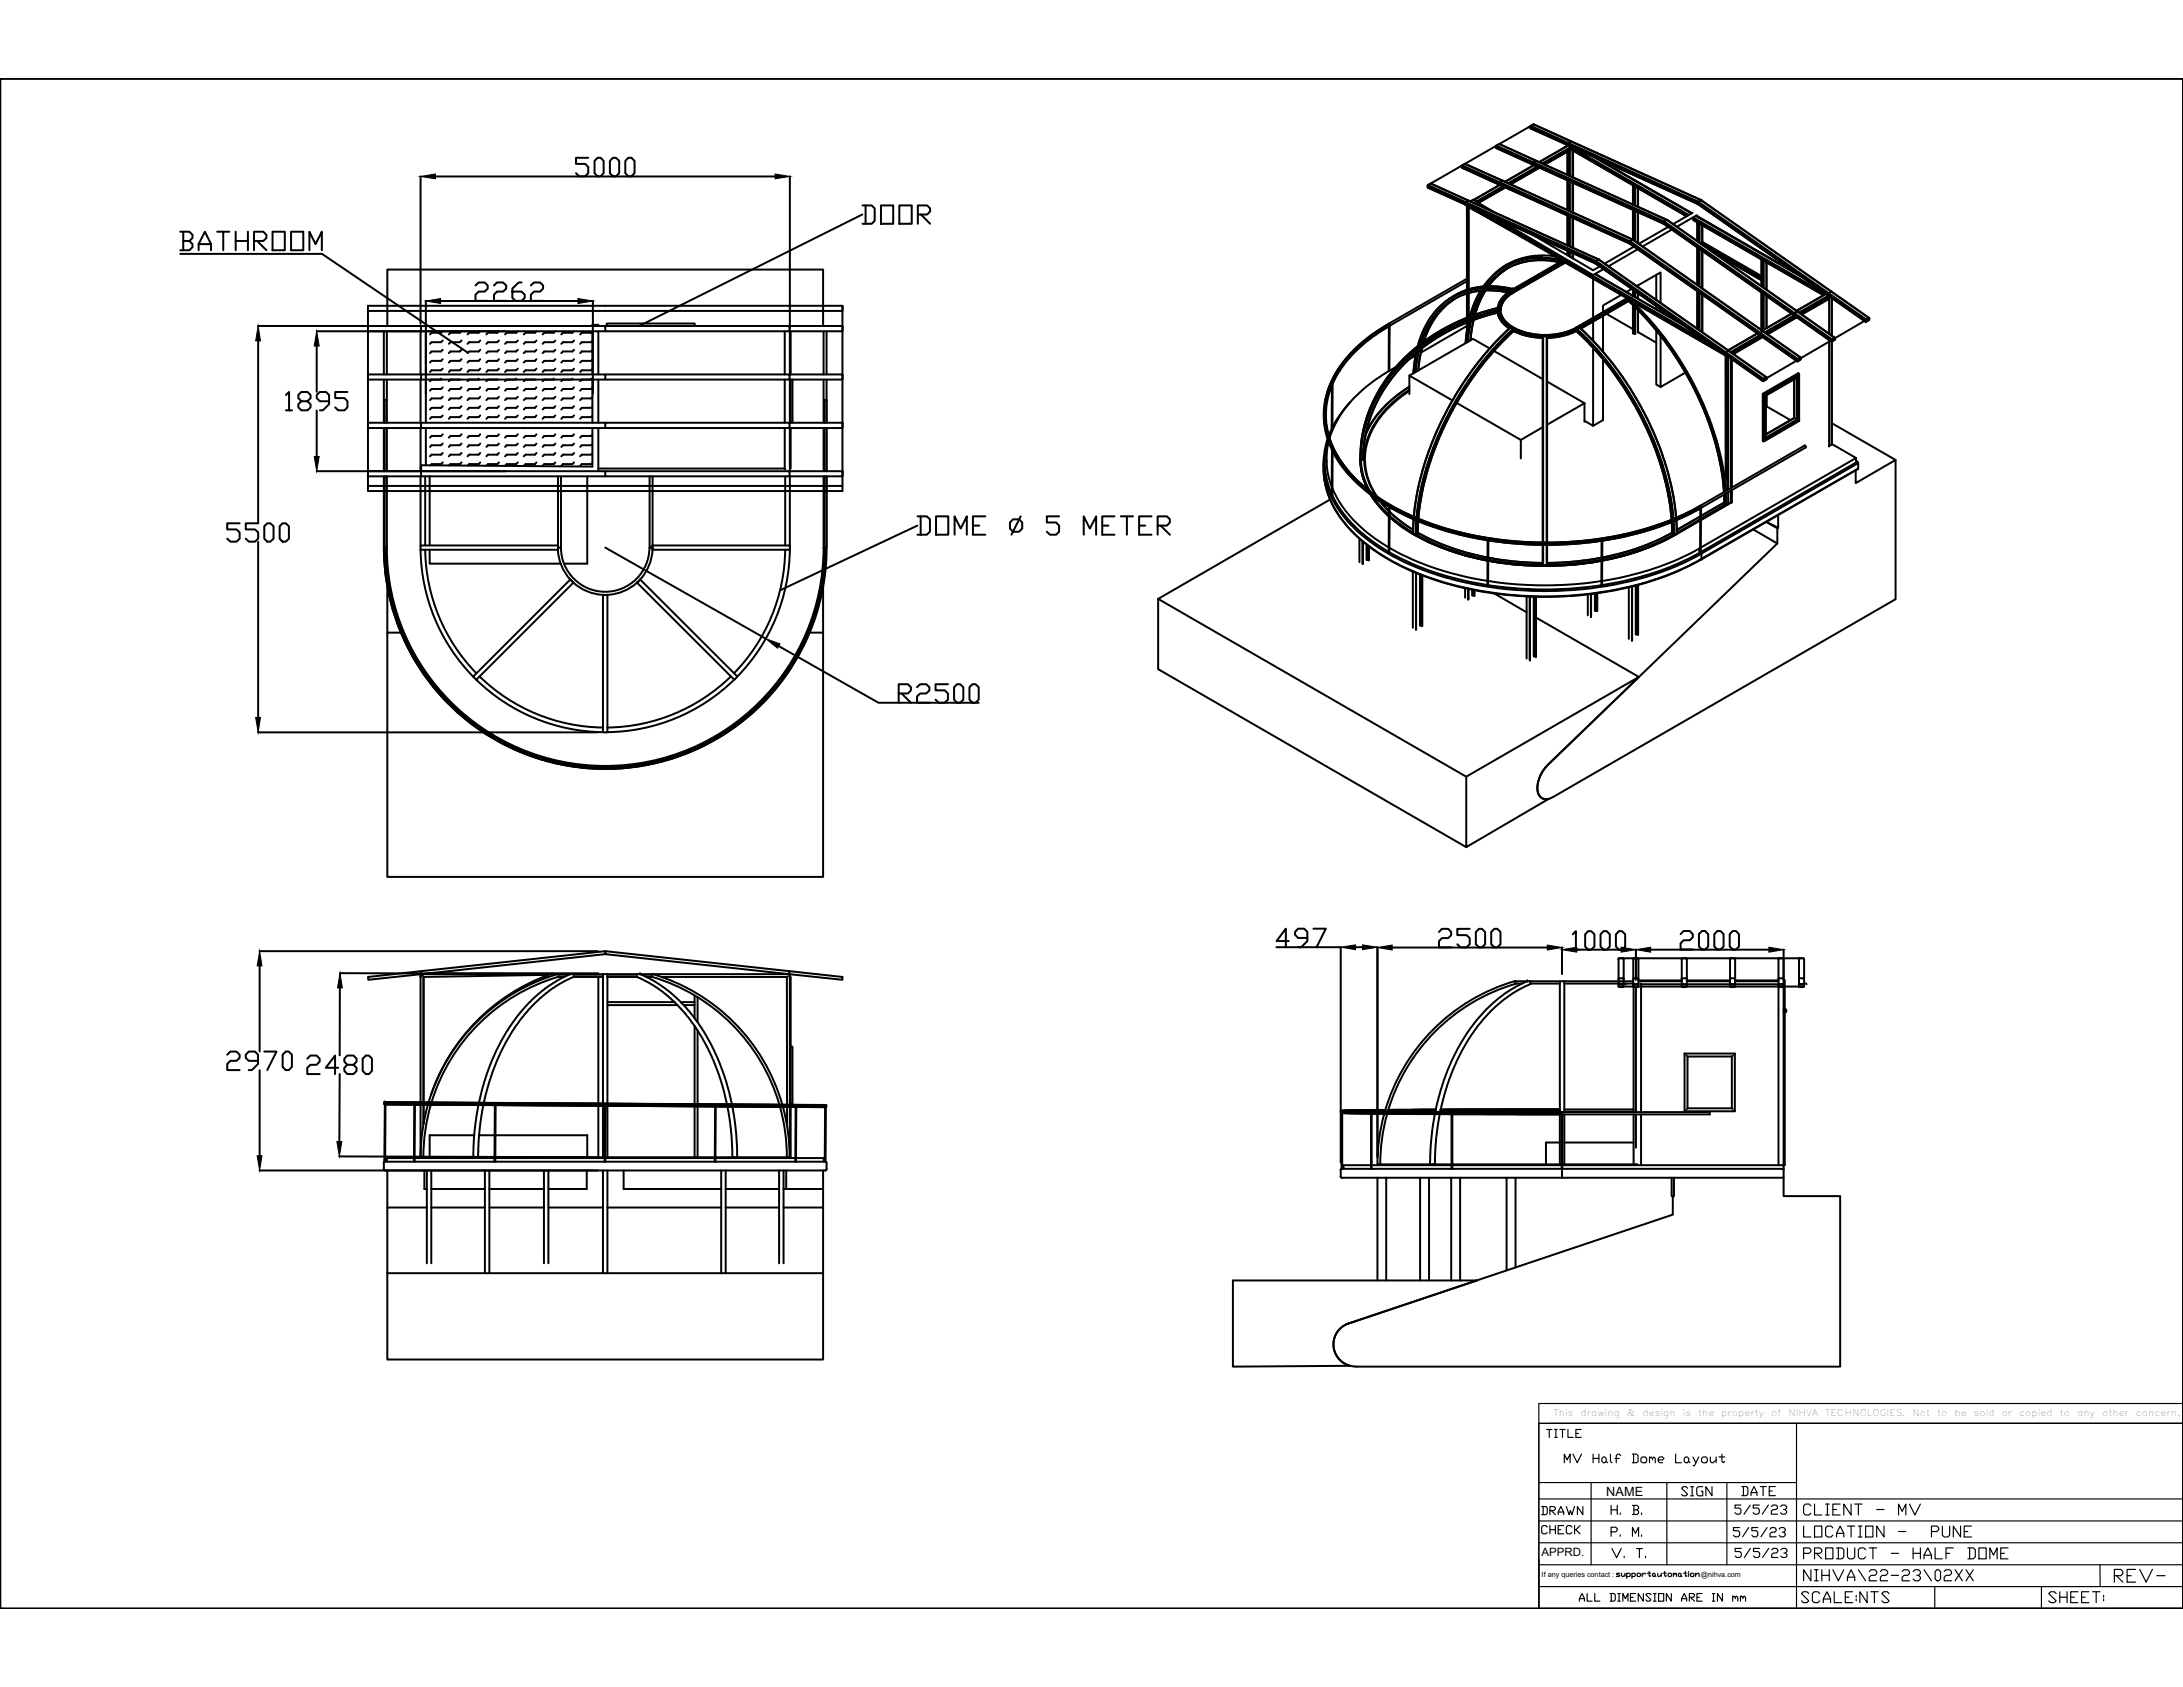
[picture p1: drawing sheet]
<svg xmlns="http://www.w3.org/2000/svg" width="279mm" height="216mm" viewBox="0 0 279 216" stroke-linecap="round" stroke-linejoin="round" font-family="sans-serif">
<defs><g id="words">
<text font-size="22" x="80.8" y="43">DOOR</text>
<g font-size="4.4">
<text x="269.9" y="203.6">REV-</text>
<text x="237.1" y="206.4">NTS</text>
</g>
<g font-size="4">
<text x="196.5" y="195.1">DRAWN</text>
<text x="214.5" y="192.6">SIGN</text>
<text x="220.8" y="197.9">5/5/23</text>
<text x="221.9" y="192.6">DATE</text>
</g>
<text font-size="1.6" x="205.6" y="191.4">NAME</text>
<text font-size="1.5" x="197.3" y="199.1">APPRD.</text>
<g font-size="1.2">
<text x="198.8" y="181.2">This</text>
<text x="202.3" y="181.2">drawing</text>
<text x="208.2" y="181.2">&amp;</text>
<text x="210.2" y="181.2">design</text>
<text x="215.4" y="181.2">is</text>
<text x="217.3" y="181.2">the</text>
<text x="220.3" y="181.2">property</text>
<text x="226.7" y="181.2">of</text>
<text x="228.9" y="181.2">NIHVA</text>
<text x="233.6" y="181.2">TECHNOLOGIES.</text>
<text x="244.8" y="181.2">Not</text>
<text x="247.9" y="181.2">to</text>
<text x="250.2" y="181.2">be</text>
<text x="252.6" y="181.2">sold</text>
<text x="256.2" y="181.2">or</text>
<text x="258.4" y="181.2">copied</text>
<text x="263.6" y="181.2">to</text>
<text x="265.9" y="181.2">any</text>
<text x="269" y="181.2">other</text>
<text x="273.4" y="181.2">concern.</text>
</g>
<g font-size=".9">
<text x="197.3" y="201.8">If any queries contact :</text>
<text x="217.7" y="201.8">@nihva.com</text>
</g>
</g></defs>
<!-- layer: 0 -->
<g fill="none" stroke="#000" stroke-width=".25">
<path d="M0 10.1h279.4v195.7h-279.4zM191.5 18.9l21.5 9.8 21.4 15v13.2M191.5 18.6v.2M191.9 18.4l21.5 9.8M195.9 16.4h.1M195.9 16.1l-.1 .1M195.9 16.4l21.4 9.7M196.1 16l-13.3 7.7M196.3 15.9h-.1M196.3 15.9l21.4 9.7M200.6 19.4v3M200.7 18.6l-4.8-2.2v-.2l21.4 9.7"/>
<path d="M200.7 18.6l16.6 7.5M200.7 18.6l-3.7 2.1 3.7-2.1M200.7 19.4v3M200.7 18.3v.3M200.8 19.3v3.2M200.9 19.2v3.3M201 18.1l-4.7-2.2-.4 .2 21.5 9.7M201 18.1l-.3 .2M201 18.1l16.7 7.5M201.1 18.8v.3M201.1 19.1l-3.4 2M201.1 19.1l14.8 8.6"/>
<path d="M201.1 18.8v.1M201.1 19.1h.1M201.1 18.8l-3.7 2.1M201.1 18.9l-3.6 2.1M201.1 18.8l15.1 8.7M201.1 18.9l14.9 8.7M201.1 18.1h-.1M201.3 19.3v3.4M23.1 29.7h1.1l.4 .4v.4l-.4 .3M23.1 32.5h18.1l18.7 12.6M23.5 30.8h.7l.4 .4v.4l-.4 .4h-1.1M23.5 29.7v2.3"/>
<path d="M25.4 32v-.8l.8-1.5 .8 1.5v.8M25.4 31.2h1.6M27.8 29.7h1.6M28.6 29.7v2.3M30.2 29.7v2.3M30.2 30.8h1.5M31.7 29.7v2.3M32.5 30.8h1.2l.4-.3v-.4l-.4-.4h-1.2v2.3M32.9 30.8l1.2 1.2M34.9 29.7h1.5v2.3h-1.5zM37.3 29.7h1.5v2.3h-1.5zM39.6 32v-2.3l.8 1.5 .8-1.5v2.3"/>
<path d="M47.1 39.8h53.9M53.8 22.6v18.8M54.5 38.5v15.6M55.7 22.6h43.5M56.4 38.5h17.6M60.9 36.5l.4-.3h.7l.4 .3v.4l-.4 .4h-.7l-.4 .4v.8h1.5M63.2 36.5l.4-.3h.8l.4 .3v.4l-.4 .4h-.8l-.4 .4v.8h1.6M66.8 36.2h-.4l-.8 .7v1.2l.4 .4h.8l.4-.4v-.4l-.4-.4h-1.2M67.9 36.5l.4-.3h.8l.4 .3v.4l-.4 .4h-.8l-.4 .4v.8h1.6M77.5 39.1h-30.4v23.7h60.7v-23.7M182.7 23.8v.2l4.8 2.1v-.2l.4-.2M182.7 23.8l21.5 9.7"/>
<path d="M182.7 24l21.5 9.7M182.8 23.7l-.1 .1M182.8 23.7l.3-.2 4.8 2.2M182.8 23.7l21.5 9.7M183.1 23.5l4.8 2.2M186 38.4a9.6 9.6 0 0 0-3.8 5.3M186.3 38.2a9.7 9.7 0 0 0-4.1 5.5M186.7 37.5l-.8 .5M187.1 21.4l21.5 9.8 21.4 15M187.1 21.1v.2M187.5 26.1v.1M187.5 21h.1"/>
<path d="M187.5 21l21.5 9.7M187.6 26.2l16.6 7.5 21.5 15.1M187.7 26.3l11.8 6.8M187.7 37.6v3.1M187.7 36l-9.8 5.7M187.7 35.7l-9.9 5.7M187.8 26.3l-.1 10.8M187.9 25.7l16.7 7.5 16.7 11.7M187.9 26.4v10.6M187.9 37.5v3.1M188 26.5l1.1 .6M188 26.5v10.5"/>
<path d="M188 37.5v3.1M188 26.5l11.3 6.3h-.2a9.1 9.1 0 0 0-8 2.4M188.2 25.8l.3-.2 2.7 1.5M188.6 25.6l3.4-1.9-3.4 1.9M188.7 26.7l11.2 6.5M189.5 37.2a13.3 13.3 0 0 0-1.4 3.3M189.5 37.2l-.3 .5a11.1 11.1 0 0 0-1 2.8M189.8 37.2v.1a12.8 12.8 0 0 0-1.4 3.1M189.9 37.2a10.6 10.6 0 0 0-1.4 3.2M190 27.3l28.4 16.4M190.1 37.2a12.5 12.5 0 0 0-1.3 3.1 12 12 0 0 1 1.3-3.1zM190.2 36.6a8.8 8.8 0 0 1 9.4-3 8.9 8.9 0 0 0-8.9 2.6l-.4 .4"/>
<path d="M191.2 35.7l-.7 .9a8.6 8.6 0 0 1 2.2-2.1zM191.7 39.7h.1M191.7 39.9l.1 .7 .4 .5 .4 .5 .5 .4M191.7 39.4v.3l-1.6 .4a23 23 0 0 0-14.1 11 17.1 17.1 0 0 0-1.9 7.7M191.7 39.5v.2M191.7 39.5h.1M191.7 39.8a2.99 2.99 0 0 0 1.5 2.2M191.7 39.9a2.96 2.96 0 0 0 1.5 2.1M191.7 39.4a23.9 23.9 0 0 0-15.1 10.4 16.7 16.7 0 0 0-2.4 7.3M191.7 39.8a23.7 23.7 0 0 0-14.9 10.1 17.3 17.3 0 0 0-2.6 9M191.7 39.4a24.1 24.1 0 0 0-14.6 9.6l-.1 .2a16.7 16.7 0 0 0-2.8 7.9M191.8 28.1l12.1 7.1 1.3-.8"/>
<path d="M191.9 23.6v.1M191.9 23.6l-4.8-2.2v-.1l21.5 9.7M191.9 23.6l16.7 7.5M191.9 23.3v.3M192 23.3l16.6 7.6M192.1 39.6v.1M192.3 23.1l-4.8-2.1-.3 .2 4.8 2.1M192.3 23.1l-.3 .2M192.3 23.1l16.7 7.6M192.3 23.1h.1M192.3 23.8l-3.4 2M192.5 23.9l-3.4 2"/>
<path d="M192.7 24l-3.5 2M192.9 33.8l-1.4 1.1M193 34.3l-.3 .2M193 37.4a9 9 0 0 0-8.3 1.9 10.5 10.5 0 0 0-2.8 4.7M193 37.4a9 9 0 0 0-9 2.5l-.1 .1a11 11 0 0 0-2.1 4M193.3 37.2h-.4a9.1 9.1 0 0 0-9.1 2.5l-.1 .2a11.5 11.5 0 0 0-2.2 4.4M193.3 37.2h.1M193.3 37.2l-.2-.1a9.3 9.3 0 0 0-8.7 2 10.9 10.9 0 0 0-3 5.2M193.4 33.7l-.8 .4M193.5 37.1h.1M193.5 37.1a3.1 3.1 0 0 0-1.8 2.3M193.5 37.1a2.75 2.75 0 0 0-1.7 3 4.3 4.3 0 0 0 3.2 2.5l1.8 .4h1.9l1.7-.4 1.6-.6"/>
<path d="M193.5 37.1l.2 .1M193.6 37a10.1 10.1 0 0 0-6.9 .5M193.6 37l-.6-.1a9.8 9.8 0 0 0-6.3 .6M193.6 37h.1M193.6 37l-.3 .2M193.6 37.2l.1 .1M193.7 37.4h.1M193.7 37.3a2.63 2.63 0 0 0-1.6 2.7 3.9 3.9 0 0 0 3 2.5 9.1 9.1 0 0 0 6.7-.6l6.6-3.8M193.7 37.4a2.82 2.82 0 0 0-1.6 2.2M193.7 37.3v.1M195.9 32.9a8.5 8.5 0 0 0-2.5 .8M196.3 20.9l-4.8-2.1v.1l4.8 2.2"/>
<path d="M196.3 20.9v.2M196.3 20.9l16.6 7.6M196.3 21.1l-3.7 2.2M196.3 21.1l16.6 7.5M196.5 30.2l7.4 4.4 .8-.5M196.7 20.6l-.4 .3M196.7 20.6l-4.8-2.2-.4 .2 21.5 9.7M196.7 20.6l16.6 7.6M196.7 20.6h.1M196.7 21.3l-3.7 2.2M196.9 21.4l-3.7 2.1M197 21.4l-3.7 2.2"/>
<path d="M197 21.5l-3.6 2.1M197.4 32.8h-.1a8.8 8.8 0 0 0-3.9 .9M198.9 32.8l.5 .2M199.9 33.4l-.5-.1a8.9 8.9 0 0 0-9.2 3l-.3 .4M200 33.4h.1M200 33.3l-.1 .1M200 33.3l-.4-.1a9.1 9.1 0 0 0-9.2 2.8l-.6 .7M200.1 33.3h.1M200.1 33.2h.1M200.2 33.2l-.2 .2M200.2 33.3l-6.7 3.8M200.3 33.1l-.3 .2"/>
<path d="M200.3 33.3l.1 .1M200.3 33.3l-6.6 3.9a2.63 2.63 0 0 0-1.7 2.8 3.8 3.8 0 0 0 2.6 2.4l1.5 .4 2.1 .1 1.9-.3 1.2-.4 .5-.3M200.3 33.6l7.9 4.6M200.3 33.3h-.1l-6.7 3.8M200.4 33.6l-6.7 3.8a2.84 2.84 0 0 0-1.6 2.2M200.4 33.6l7.9 4.6M200.4 33.5v.1M200.4 33.5l-6.7 3.9M200.4 33.5l8 4.6M200.4 33.5l-6.7 3.8M200.6 23.1v3.8M200.6 27.6v3.8"/>
<path d="M200.6 32.1v.5M200.6 32.1v.6M200.7 23.1v3.8M200.7 27.6v3.8M200.7 32.1v.6M200.8 23.2v3.8M200.8 27.7v3.8M200.8 32.2v.6M200.9 23.2v3.8M200.9 27.7v3.8M200.9 32.2v.7M201.3 23.4v3.8"/>
<path d="M201.3 27.9v3.8M201.3 32.4v.6M201.3 32.4v.7M203.9 35.2v.1M203.9 35.7v5M204 20.1l12.5 7.2M204.2 33.7h.1M204.2 33.7l16.6 11.7 .1-.2M204.2 33.5v.2M204.2 33.5l16.7 11.7M204.2 35.1l11.1 6.5M204.2 35.1l10.9 6.3"/>
<path d="M204.2 33.4v.1M204.3 33.4l.3-.2 16.7 11.7-.5 .3M204.3 33.4l21.4 15.1M204.3 20.2l12.2 7.1M204.6 33.2h.1M204.6 20.4l12 6.9M207.5 37.7l-2.3 1.4v.8M208.4 38h.1M208.4 38.5h.1M208.4 38.5a39 39 0 0 1 12.2 23.7v.8M208.4 38.5l2.1 2.1 2.2 2.5 2.1 3 2.2 4 1.5 3.3 .9 2.9 .8 3.3 .5 3.4M208.5 38.3l1.9 1.9 2.3 2.7 1.8 2.6 2.1 3.4 1.5 3.3 1.5 4.2 .9 3.5 .3 3"/>
<path d="M208.5 38.1h.1l-6.6 3.9M208.5 38.1l-6.7 3.8M208.5 38.5l-6.2 3.6 6.2-3.6M208.5 38.4l-6.3 3.6M208.5 38.2v.1M208.6 31.1l16.6 11.7 .1-.2M208.6 31v.1M208.6 31l21.4 15.1M208.6 31.1v.1M208.6 38.1l.1 .1M208.6 30.9v.1M208.6 30.9l21.5 15.1"/>
<path d="M208.9 38.1l-.3 .2 1.7 1.6 1.4 1.7 1.3 1.5 1.4 2.1 2 3.1 1.1 2.3 1.5 3.7 .9 2.6 .7 3 .3 2.9M208.9 37l-.7 .4M208.9 38.4l10.8 6.2M209 30.7l16.6 11.7-.3 .2M209 30.7l-.4 .2M209 30.7h-.1M209 26.9v3.8M209 31.5v.1M209 37.1v.8M209 39.1v3.6M209 26.2v-2.5l.2 .2v2.3M209 30.7l21.5 15.1"/>
<path d="M209 23.7h.1M209.1 23.7l.1 .1M209.1 23.7h.1M209.1 31.6l-3.7 2.1M209.2 23.8l.1 .1M209.2 26.9v3.9M209.2 37.2v.8M209.2 39.2v3.6M209.3 23.9v2.4M209.3 27v3.9M209.3 37.3v.7M209.3 39.3v3.5"/>
<path d="M209.3 38.8l11.6 6.7M209.5 36.6l3-1.7v3.9M209.5 38.9l11.4 6.6v15.5M209.5 39l11.4 6.5M209.6 31.9l-3.7 2.2M209.6 24.1v2.4M209.6 27.2l.1 3.9M209.6 37.5l.1 .7M209.6 39.7v2.9M209.7 36.5v.2M212 35.2v3.2M212 39.2v.4"/>
<path d="M212.5 39.6v.3M212.9 28.6h.1M212.9 28.6l16.7 11.7v-.1M212.9 28.5l21.5 15v.2l-4.8-3.4M212.9 28.5v.1M213 28.3l-.1 .2M213 28.3l21.5 15.1M213.3 28.2l16.7 11.7-.4 .3M213.3 28.2l-.3 .1M213.4 28.1h-.1M213.4 28.2l21.5 15M213.5 29l-3.7 2.2"/>
<path d="M214 29.4l-3.8 2.1M216.6 27.2l-2.5 1.5M216.7 28l16.8 9.7M216.7 28.1l16.7 9.7M216.7 28.2l16.7 9.6M216.8 27.9l16.9 9.7M217.1 27.7l13.6 7.8M217.2 27.5l-2.6 1.5M217.2 27.6l12.8 7.5M217.2 30.8v-2.3l.2 .1v2.3M217.2 31.7v4.7M217.2 37.3v4.8"/>
<path d="M217.3 31.7v4.8M217.3 37.3v4.8M217.3 28.5h.1M217.3 27.7h.1M217.3 28.5v2.4M217.3 28.5l.1 .1M217.3 26.1h.1M217.3 25.9v.2M217.3 25.9l21.5 15.1M217.3 26.1l21.5 15.1 .4-.3M217.4 28.6h.1M217.4 25.8l-.1 .1"/>
<path d="M217.4 25.8l21.5 15.1M217.4 31.8v4.8M217.4 37.4v4.8M217.5 28.6v2.5M217.5 31.9v4.8M217.5 37.5v4.7M217.7 25.6l16.7 11.7-.4 .3v.2l-16.7-11.7M217.7 25.6l-.3 .2M217.7 31.1v.1M217.8 25.6l21.4 15.1M217.8 28.8v2.2M217.8 32.1v4.8"/>
<path d="M217.8 37.7v4.8M217.9 28.9v2.1M217.9 32.1v4.8M217.9 37.7v4.8M218 31.4l7.4 4.3M219.2 32.2l6.2 3.6M219.5 32.4l5.9 3.5M225.4 33.2l.2 .1v3.4M225.4 33.2l.1 3.4M225.4 37.4l.1 4.8M225.4 35.3l-7.5-4.3-.1 .1 7.6 4.4M225.5 33.2h.1"/>
<path d="M225.5 33.3h.1M225.6 33.3h.1M225.6 37.5v4.8M225.7 33.4v3.4M225.7 37.6v4.6M226.1 33.6v3.5M226.1 37.9v4.1M230.1 39.8h-.1M230.1 39.9l4.7 3.3-.3 .2M233.6 37.7l-3.7 2.1M233.7 37.6h-.1M233.7 37.6h.1"/>
<path d="M233.7 37.6l-3.7 2.2M233.8 38.3h.1M234 38.2h.1M234 37.8l4.8 3.4v-.2M234 37.8l-3.7 2.2M234.1 38.1l-3.6 2.1M234.1 37.9l-3.7 2.2M234.4 38.1v4.8M234.4 37.3h.1M234.4 37.3l4.8 3.4-.3 .2M234.5 38.2v4.7M33 41.7h43.5"/>
<path d="M33 43.6v23.4M36.6 50.5l.4-.3v2.3M36.6 52.5h.8M38.6 51.4l-.4-.5v-.4l.4-.3h.7l.5 .3v.4l-.5 .5h-.7l-.4 .3v.4l.4 .4h.7l.5-.4v-.4l-.5-.3M40.5 42.4h24.2M40.5 44.3v5.8M40.5 52.5v5.9M42.1 51.4h-1.2l-.4-.5v-.4l.4-.3h.8l.4 .3v1.2l-.8 .8h-.4M44.5 50.2h-1.6v.7h1.2l.4 .5v.7l-.4 .4h-.8l-.4-.4M47.1 54.1h6.8v.7h-6.8zM47.1 47.9h6.8v.7h-6.8zM47.1 41.7h6.8v.7h-6.8z"/>
<path d="M49.1 42.4v5.5M49.1 48.6v5.5M49.1 54.8v5.5M49.1 54.1v-2.9h.3v2.9M49.4 54.8v5.5M49.5 42.4v5.5M49.5 48.6v5.5M49.5 54.8v5.5M49.6 41.7v-7.2h55.7v7.2M53.8 60h.1M53.8 42.4h.1M53.8 42.4v5.5"/>
<path d="M53.8 48.6v5.5M53.8 54.8v5.5M53.9 48v-.1h23.6v.7h-23.6v-.1M53.9 41.8v-.1h23.6v.7h-23.6v-.1M53.9 54.2v-.1h23.6v.1M54.5 54.8v4.7M55.1 54.8h-.1M56.5 48.6h.1M56.5 48.6h-1.3l-.2 .2M56.6 42.4l-.1 .2h-1.3l-.2 .2M56.7 43.6l-.2 .2h-1.3l-.2 .2M56.7 44.8l-.2 .2h-1.3l-.2 .2"/>
<path d="M56.7 46l-.2 .2h-1.3l-.2 .2M56.7 47.2l-.2 .2h-1.3l-.2 .2M56.7 49.6l-.2 .2h-1.3l-.2 .2M56.7 50.8l-.2 .2h-1.3l-.2 .2M56.7 52l-.2 .2h-1.3l-.2 .2M56.7 53.2l-.2 .2h-1.3l-.2 .2M56.7 55.6l-.2 .2h-1.3l-.2 .2M56.7 56.8l-.2 .2h-1.3l-.2 .2M56.7 58l-.2 .2h-1.3l-.2 .2M56.7 59.2l-.2 .2h-1.3l-.1 .2M57.5 54.8h-.1M58.9 48.6h-1.2l-.3 .2"/>
<path d="M59.1 42.4l-.3 .2h-1.1l-.3 .2M59.1 43.6l-.3 .2h-1.1l-.3 .2M59.1 44.8l-.3 .2h-1.1l-.3 .2M59.1 46l-.3 .2h-1.1l-.3 .2M59.1 47.2l-.3 .2h-1.1l-.3 .2M59.1 49.6l-.3 .2h-1.1l-.3 .2M59.1 50.8l-.3 .2h-1.1l-.3 .2M59.1 52l-.3 .2h-1.1l-.3 .2M59.1 53.2l-.3 .2h-1.1l-.3 .2M59.1 55.6l-.3 .2h-1.1l-.3 .2M59.1 56.8l-.3 .2h-1.1l-.3 .2M59.1 58l-.3 .2h-1.1l-.3 .2"/>
<path d="M59.1 59.2l-.3 .2h-1.1l-.2 .2M59.9 54.8h-.1M61.3 48.6h.1M61.3 48.6h-1.3l-.2 .2M61.4 42.4l-.1 .2h-1.3l-.2 .2M61.5 43.6l-.2 .2h-1.3l-.2 .2M61.5 44.8l-.2 .2h-1.3l-.2 .2M61.5 46l-.2 .2h-1.3l-.2 .2M61.5 47.2l-.2 .2h-1.3l-.2 .2M61.5 49.6l-.2 .2h-1.3l-.2 .2M61.5 50.8l-.2 .2h-1.3l-.2 .2M61.5 52l-.2 .2h-1.3l-.2 .2"/>
<path d="M61.5 53.2l-.2 .2h-1.3l-.2 .2M61.5 55.6l-.2 .2h-1.3l-.2 .2M61.5 56.8l-.2 .2h-1.3l-.2 .2M61.5 58l-.2 .2h-1.3l-.2 .2M61.5 59.2l-.2 .2h-1.3l-.1 .2M62.3 54.8h.1M63.7 48.6h-1.2l-.2 .2M63.9 42.4l-.3 .2h-1.1l-.2 .2M63.9 43.6l-.3 .2h-1.1l-.2 .2M63.9 44.8l-.3 .2h-1.1l-.2 .2M63.9 46l-.3 .2h-1.1l-.2 .2M63.9 47.2l-.3 .2h-1.1l-.2 .2"/>
<path d="M63.9 49.6l-.3 .2h-1.1l-.2 .2M63.9 50.8l-.3 .2h-1.1l-.2 .2M63.9 52l-.3 .2h-1.1l-.2 .2M63.9 53.2l-.3 .2h-1.1l-.2 .2M63.9 55.6l-.3 .2h-1.1l-.2 .2M63.9 56.8l-.3 .2h-1.1l-.2 .2M63.9 58l-.3 .2h-1.1l-.2 .2M63.9 59.2l-.3 .2h-1.1l-.2 .2M64.7 54.8h-.1M66.1 48.6h.1M66.1 48.6h-1.2l-.3 .2M66.3 42.4l-.2 .2h-1.2l-.3 .2"/>
<path d="M66.3 43.6l-.2 .2h-1.2l-.3 .2M66.3 44.8l-.2 .2h-1.2l-.3 .2M66.3 46l-.2 .2h-1.2l-.3 .2M66.3 47.2l-.2 .2h-1.2l-.3 .2M66.3 49.6l-.2 .2h-1.2l-.3 .2M66.3 50.8l-.2 .2h-1.2l-.3 .2M66.3 52l-.2 .2h-1.2l-.3 .2M66.3 53.2l-.2 .2h-1.2l-.3 .2M66.3 55.6l-.2 .2h-1.2l-.3 .2M66.3 56.8l-.2 .2h-1.2l-.3 .2M66.3 58l-.2 .2h-1.2l-.3 .2M66.3 59.2l-.2 .2h-1.2l-.3 .2"/>
<path d="M67.1 54.8h-.1M68.5 48.6h-1.2l-.3 .2M68.7 42.4l-.2 .2h-1.2l-.3 .2M68.7 43.6l-.2 .2h-1.2l-.3 .2M68.7 44.8l-.2 .2h-1.2l-.3 .2M68.7 46l-.2 .2h-1.2l-.3 .2M68.7 47.2l-.2 .2h-1.2l-.3 .2M68.7 49.6l-.2 .2h-1.2l-.3 .2M68.7 50.8l-.2 .2h-1.2l-.3 .2M68.7 52l-.2 .2h-1.2l-.3 .2M68.7 53.2l-.2 .2h-1.2l-.3 .2M68.7 55.6l-.2 .2h-1.2l-.3 .2"/>
<path d="M68.7 56.8l-.2 .2h-1.2l-.3 .2M68.7 58l-.2 .2h-1.2l-.3 .2M68.7 59.2l-.2 .2h-1.2l-.3 .2M69.5 54.8h-.1M70.9 48.6h.1M70.9 48.6h-1.2l-.3 .2M71.1 42.4l-.2 .2h-1.2l-.3 .2M71.1 43.6l-.2 .2h-1.2l-.3 .2M71.1 44.8l-.2 .2h-1.2l-.3 .2M71.1 46l-.2 .2h-1.2l-.3 .2M71.1 47.2l-.2 .2h-1.2l-.3 .2M71.1 49.6l-.2 .2h-1.2l-.3 .2"/>
<path d="M71.1 50.8l-.2 .2h-1.2l-.3 .2M71.1 52l-.2 .2h-1.2l-.3 .2M71.1 53.2l-.2 .2h-1.2l-.3 .2M71.1 55.6l-.2 .2h-1.2l-.3 .2M71.1 56.8l-.2 .2h-1.2l-.3 .2M71.1 58l-.2 .2h-1.2l-.3 .2M71.1 59.2l-.2 .2h-1.2l-.3 .2M71.9 54.8h-.1M73.3 42.6h-1.2l-.3 .2M73.3 43.8h-1.2l-.3 .2M73.3 45h-1.2l-.3 .2M73.3 46.2h-1.2l-.3 .2"/>
<path d="M73.3 47.4h-1.2l-.3 .2M73.3 48.6h-1.2l-.3 .2M73.3 49.8h-1.2l-.3 .2M73.5 50.8l-.2 .2h-1.2l-.3 .2M73.5 52l-.2 .2h-1.2l-.3 .2M73.5 53.2l-.2 .2h-1.2l-.3 .2M73.5 55.6l-.2 .2h-1.2l-.3 .2M73.5 56.8l-.2 .2h-1.2l-.3 .2M73.5 58l-.2 .2h-1.2l-.3 .2M73.5 59.2l-.2 .2h-1.2l-.3 .2M74.3 54.8h.1M75.8 54.8v4.9l-21.9-.2v.8"/>
<path d="M75.8 50.8l-.1 .2h-1.2l-.2 .2M75.8 52l-.1 .2h-1.2l-.2 .2M75.8 53.2l-.1 .2h-1.2l-.2 .2M75.8 55.6l-.1 .2h-1.2l-.2 .2M75.8 56.8l-.1 .2h-1.2l-.2 .2M75.8 58l-.1 .2h-1.2l-.2 .2M75.8 59.2l-.1 .2h-1.2l-.2 .2M75.8 48.6v5.5M76.6 60h23.8l.1 .1M76.6 48.6v5.5M76.6 54.8v5.5M77.5 54.2v.6h-23.6v-.1"/>
<path d="M77.5 54.2v-.1h23.5v.1M100.4 48.6v5.5M100.4 54.8v5.2M101 54.2v.6h-23.5v-.1M101 54.2v-.1h6.8v.1v.6h-6.8v-.1M101.1 48.6v5.5M101.1 54.8v5.5M101.2 54.8v5.2h-.1M101.2 48.6v5.5M101.4 48.6v5.5M105.4 48.6v5.5M105.4 54.8v5.5"/>
<path d="M105.5 54.8v5.5M105.8 48.6v5.5M105.8 54.8v5.5M105.8 51.2h-.3v2.9M169.4 59.1a11.4 11.4 0 0 0 3.8 8.4 28.4 28.4 0 0 0 13 6.7 46.9 46.9 0 0 0 27.6-1.4l2.3-1.1 1.7-.9M169.4 59.3v.9M169.5 53h.1M169.6 53a12.1 12.1 0 0 1 4.6-8.9 22 22 0 0 1 3.7-2.6 17 17 0 0 0-7.3 7.3 10.1 10.1 0 0 0 1.5 10.8 22.1 22.1 0 0 0 9.1 6.7 45.4 45.4 0 0 0 32.5 .3l1.7-.7 2.2-1.2M169.8 58.8v.4M169.9 56.2a10.3 10.3 0 0 0-.5 2.8M170 56.4a9.8 9.8 0 0 0 .4 6.8M170.1 56.6a9.4 9.4 0 0 0 .4 5.7"/>
<path d="M170.4 54.9l-.3 .8M170.5 57.6l-.1 5.8M170.6 49.1l-.1 5.8h-.1l.1-5.6M170.6 57.8l-.1 5.6M171.3 53.5l-.6 1-.6 1.4M172.8 51.5a14.7 14.7 0 0 0-2.3 3.2M174.1 58.8l.1 .1M174.1 58.8v.3a8.4 8.4 0 0 0 1 3.6 8.6 8.6 0 0 1-1-3.9zM174.2 58.9h.2M174.2 57.1l-.1 1.7M174.2 58.9a8.1 8.1 0 0 0 1.1 4M174.9 55.3a13.8 13.8 0 0 1 5.5-5.8 14.1 14.1 0 0 0-5.6 6.1"/>
<path d="M175.7 42.8a14.1 14.1 0 0 0-6.1 8.5 11.1 11.1 0 0 0 3.4 9.9 27.4 27.4 0 0 0 12.5 6.9 46.3 46.3 0 0 0 28.7-1.4l2.1-.9 1.4-.8M177.8 41.4a16.7 16.7 0 0 0-7.7 8.2 10.2 10.2 0 0 0 1.8 10.1 23.4 23.4 0 0 0 10.5 7.1 45.6 45.6 0 0 0 32-.4l3.3-1.6a40 40 0 0 1-19.2 4.7 41.7 41.7 0 0 1-20.2-4.5 18.6 18.6 0 0 1-7.7-7.3 10.6 10.6 0 0 1-1.1-4.7M177.8 41.4a16.9 16.9 0 0 0-7.5 7.8 10.3 10.3 0 0 0 2 10.9 24.4 24.4 0 0 0 10.7 6.9 46 46 0 0 0 30.7-.3l1.8-.8 2.2-1.1M177.8 41.8l-.1 5.7M177.8 41.4l.1 .1M177.9 41.7l-2 1.3M177.9 41.7l-.1 5.8M177.9 41.7a16.8 16.8 0 0 0-7.4 7.5 10.2 10.2 0 0 0 1.7 10.6l1.4 1.6 1.8 1.5M177.9 41.7v-.2a16.8 16.8 0 0 0-7.5 7.7 10.4 10.4 0 0 0 2 10.8 24.7 24.7 0 0 0 11.3 7.2 45.8 45.8 0 0 0 30-.6l2.3-1 1.6-.9M178.6 47a18.3 18.3 0 0 0-7.7 7.2l-.7 1.9M179.5 46.8a24.5 24.5 0 0 1 12.2-6.8 23.5 23.5 0 0 0-14.6 9.9 17.6 17.6 0 0 0-2.7 9 17.6 17.6 0 0 1 5.1-12.1zM180.4 50a11.9 11.9 0 0 0-5.6 7.4 8.4 8.4 0 0 0 1.4 6.1"/>
<path d="M180.4 50.4v-2.3l5.5 3.1M180.4 49.9a12.2 12.2 0 0 0-5.6 7.1 8.3 8.3 0 0 0 1.3 6.5M181.2 45.5l-.9 .5M181.2 45.2l-.3 2.6M181.3 45.2l-.4 2.6M181.5 45l-.4 2.6M181.6 44.9l-.2 1.3-.2 1.4M182 44.6l-.3 1.4-.2 1.4 .2-1.4 .3-1.4M186.4 51.6l8.2 4.7M187.7 41.7l-5.8 3.4M187.8 41.3l-.1 1M187.9 41.2v.2"/>
<path d="M187.9 41.2l-.3 2.7M188 41.2l-.4 2.7M188.2 41.1l-.4 2.7M188.3 41.1l-.4 2.6M188.6 41l-.4 2.5 .4-2.5M190.7 44.6l-2.2-1.2-8.1 4.7M191.2 44.9l6.2 3.6M192 43.1l1.3-1.2-2.7 2.7-2 2.6-2 2.8-1.9 3.5-1.4 3.1-1 2.9-.8 3.1-.6 3.5a39.5 39.5 0 0 1 10.3-22.1zM193.3 41.9l.3 .2M193.6 42.1l.1 .1M193.6 42.1l-2.1 2.1-2.5 3-2.1 3-1.8 3.3-1.6 3.6-1 2.8-.8 3.4-.4 3M193.7 42.2l.5 .3a9.6 9.6 0 0 0 3.2 .6"/>
<path d="M193.7 42.3l.5 .2a9.6 9.6 0 0 0 3.2 .7M193.7 42.2l-2.3 2.3-2.5 3-1.6 2.3-1.8 3.2-1.4 2.8-1.4 3.9-.9 3.6-.4 3M193.7 42.4l.7 .3a9.7 9.7 0 0 0 3 .6M193.7 42.4h.1M193.7 42.4l-2.4 2.4-2.3 2.8-1.9 2.8-1.4 2.5-1.5 3.1-1.4 3.9-.8 3-.5 3.5M193.7 42.4a39 39 0 0 0-12.1 23.6l-.1 .4M194.6 56.3v2.4M197.4 54.7l-2.8 1.6M197.5 43.1l-.1 26.3M197.5 43.1h.5M197.5 43.1v26.3M198 43.1v26.3"/>
<path d="M198 48.8l4.8 2.8M201.7 41.9h.1M201.8 42.4h.1M201.8 42.4a39.1 39.1 0 0 1 12.1 23.3v.8M201.8 42.4l2.2 2.2 2.5 3 1.9 2.8 1.5 2.8 1.8 3.8 1 3.1 .8 3.1 .5 3.3M201.8 42.4a9.2 9.2 0 0 1-3.8 .9M201.8 41.9l.2 .1M201.8 42.2l-1.6 .6-2.2 .3M201.8 42.3l-1.6 .6-2.2 .3M201.8 42.1v.1l2.5 2.5 2.2 2.8 1.7 2.3 2.1 3.7 1.5 3.3 1 2.9 .8 3.1 .5 3.6M201.9 42h.1M202.2 41.9l-.3 .2 2.4 2.5 1.8 2.1 1.3 1.9 2 3.1 1.4 2.8 1.1 2.3 1.1 3.4 .8 3.3 .4 2.9"/>
<path d="M202.2 41.9l2.4 2.5 2.3 2.8 1.9 2.8 1.6 2.8 1.7 3.6 1.2 3.6 .8 3.4 .4 2.9M202.2 41.9h.1M202.2 41.9a40.3 40.3 0 0 1 12.2 22.8l.1 1.6M202.8 51.6v2.4M202.8 51.6l-4.8 2.8M203.9 44.5v10l-1.1-.7M203.9 41.1v2.5M205.2 46v7.8l-1.3 .7M205.2 40.4v4.6M205.6 40.2l3.4 1.9M209.7 42.5l2.3 1.4M212 42.3v6.9l.5 .3"/>
<path d="M212.5 43v6.5l3.2-1.8M220.9 45.2l4.8 3.4-.1 .1-4.8-3.3M220.9 45.5v15.4M220.9 45.5v15.8M221.1 45.6v17.1M221.1 45.6h.1M221.2 45.7v17M221.3 44.9h-.1M221.3 44.9l4.8 3.4-.4 .2M221.3 44.9l4.8 3.4M221.5 45.9v16.6M221.6 45.9v16.5"/>
<path d="M221.6 49.4h.1M221.6 46.7h.1M221.7 46v16.4M224.9 42.7l-3.7 2.1M224.9 42.7l-3.7 2.2M225.2 42.8l4.8 3.4v-.1M225.2 42.9l-3.7 2.2M225.4 43l-3.8 2.1M225.5 43.1l-.1 .1M225.5 43.1l-3.8 2.1M225.5 43.1l-3.7 2.1M225.6 43.1l-3.8 2.2"/>
<path d="M225.6 43.1l-3.7 2.2M225.6 50.4l.1 .1M225.7 42.4h-.1M225.7 42.4l4.7 3.4-.3 .2M225.7 48.7h.1M225.7 50.5l4.6-2.7h-.2l-4.5 2.6v6l.1 .1M225.7 50.5v6M225.7 50.4l.1 .1M225.7 48.5l-.1 .1M225.7 48.5v.2M225.8 56.4l-.1 .1M225.8 50.5l4.5-2.5v5.8l-4.5 2.6z"/>
<path d="M225.9 48.4l.1 .2M226 50.6l4.1-2.4v5.6l-4.1 2.4zM226 50.6h.1M226 48.6l-.4 .1M226 48.6l-.3 .1M226.1 48.5h-.1M226.1 48.3l-.1 .3M226.1 48.3v.2l-.2-.1M226.1 48.3l-.4 .2M226.1 48.3h.1M226.1 50.6v1.5M226.1 52l3.1 1.8"/>
<path d="M229.3 40.1l-3.7 2.2M229.3 40.2l-3.7 2.1M229.6 53.5h.1M229.6 48.5v5l-3.6 2.1M229.6 40.4l-3.7 2.1M229.7 53.5l.3 .2M229.7 48.5v5M229.7 53.5l-3.7 2.1M229.7 40.4l-3.7 2.2M229.9 40.5l-3.8 2.2M229.9 40.6l-3.8 2.1M229.9 40.6l-3.7 2.1"/>
<path d="M230 40.6l-3.7 2.2M230 48.3v5.4M230 53.7l-4 2.3M230 53.7l.1 .1M230 46.2h.1M230.1 48.3l-4.1 2.3v5.6M230.1 46l-.1 .1M230.1 48.2l-.1 .1M230.2 47.8v.2M230.3 45.9l.1 .1M230.3 53.9h.1M230.3 47.9v6"/>
<path d="M230.3 53.9l-4.5 2.6M230.4 46.1l-.4 .1M230.4 46l-.4 .2M230.4 46h.1M230.4 45.8l.1 .2M230.4 45.8v.2l-.1-.1M230.4 45.8l-.3 .2-.1 .2M230.4 45.8h.1M230.5 45.9l-.1 .1M230.5 40.2l3.6-2.1v.1l-3.5 2.1M230.6 40.2l3.4-2h.1v4.5M234.1 57.1l.4-.2 3.1 1.7"/>
<path d="M234.1 43.5v13.7M234.4 43.7h.1M234.5 43.7v13.2M234.5 56.8v.1M234.5 54.2l8.1 4.7M234.5 43.4l-.1 .1M234.5 43.5l-.1 .2M234.6 43.4l.2 .1-.4 .2M234.7 43.3l.1 .1M234.8 43.5l-.3 .2h-.1M234.8 43.4v.1M234.8 43.2l.1 .2"/>
<path d="M234.8 43.4v-.1l-.3 .2M234.8 43.3h.1M237.6 58.6l-19.9 11.5M237.6 58.6v.4l.1 .1M237.7 59.1l.1 .2M237.7 59.1l-20 11.6v-5.7a41 41 0 0 1-20.7 4.7 40.3 40.3 0 0 1-19.2-4.8l-1.7-1.1M237.8 60l-20.1 11.6a40.8 40.8 0 0 1-20 4.8 42.1 42.1 0 0 1-18.9-4.2 18.7 18.7 0 0 1-8.2-7.5l-.7-1.5-.2-.9-.3-2.1M238.8 41.1h.1M238.9 40.9l-.1 .1M239.2 41l-.2-.1-13.2 7.7M239.2 40.9h-.1M239.2 40.7l-.4 .2v.3l.4-.2"/>
<path d="M239.2 40.7v.2l-.1-.1M239.2 40.7v.1M239.2 40.7v.2M30.7 67h-1.6v.8h1.2l.4 .3v.8l-.4 .4h-.8l-.4-.4M33 67h-1.5v.8h1.1l.4 .3v.8l-.4 .4h-.7l-.4-.4M33 69.3v22.5M33.8 67.4l.4-.4h.4l.4 .4v1.5l-.4 .4h-.4l-.4-.4zM35.8 67.4l.4-.4h.4l.4 .4v1.5l-.4 .4h-.4l-.4-.4zM40.5 60.3h24.2M47.1 60.3h6.8v.7h-6.8zM47.1 62.2h60.7M49.1 70.1a28.3 28.3 0 0 0 20.4 27.2 28.3 28.3 0 0 0 31.8-11.9"/>
<path d="M49.1 61v9.1M49.2 70.1a28.3 28.3 0 0 0 28.3 28.2 28.3 28.3 0 0 0 28.2-28.2 28.3 28.3 0 0 1-28.2 28.2 28.3 28.3 0 0 1-28.3-28.2zM49.2 70.1a28.3 28.3 0 0 0 28.3 28.2M49.4 70.1a28.1 28.1 0 0 0 12.8 23.6 28.1 28.1 0 0 0 43.4-23.6 28.1 28.1 0 0 1-28.1 28.1 28.1 28.1 0 0 1-28.1-28.1zM49.4 70.1a28 28 0 0 0 28.1 28 28 28 0 0 0 28-28M49.4 61v9.1M49.4 70.1h.1M49.5 70.1a28 28 0 0 0 28 27.9 28 28 0 0 0 27.9-27.9M49.5 61v9.1M49.6 75.1v5.9M53.8 61v9.3M53.9 60.4v-.1h23.6v.6"/>
<path d="M53.9 60.9v.1h23.6v-.1M54.4 61v8.8M54.4 70.4a23 23 0 0 0 6.6 15.8M55 70.4v1.7h16.8M55 61v8.8M71.4 70.3h.1M71.4 70.4a6.1 6.1 0 0 0 1.6 3.8M71.4 69.8v.5M71.4 69.8l-17.6 .1M71.4 70.3h-17.6a23.6 23.6 0 0 0 6.8 16.3M71.4 61v8.8M71.4 70.1h.4"/>
<path d="M71.4 69.8h.1M71.8 70.1a5.7 5.7 0 0 0 5.7 5.6 5.7 5.7 0 0 0 5.6-5.6M71.8 61v9.1M73 74.1v.1M73 74.2l-12.4 12.4M73 74.2h.1M73 74.2a6.1 6.1 0 0 0 4.2 1.9M73 74.2l.4 .3M73.4 74.6l-12.4 12.4M75.2 61v11.1h-3M77.2 76.1h.1M77.2 76.1v17.6h.5"/>
<path d="M77.2 76.1h.5M77.5 60.9v.1h23.5v-.1M77.5 60.4v-.1h23.5v.6M77.5 70.1l20.5 11.6M77.7 76.1v17.6M77.7 76.1h.1M81.5 74.6l12.4 12.4M81.9 74.2h.1M81.9 74.1l-.3 .4a6.1 6.1 0 0 1-3.9 1.6M83.1 61v9.1h.4M83.5 69.8h.1M83.5 70.4l17.6-.1a23.6 23.6 0 0 1-6.8 16.3l-12.4-12.4a6 6 0 0 0 1.6-3.8z"/>
<path d="M83.5 69.8v.5M83.5 70.3h.1M83.5 70.3v.1M83.5 69.8l17.6 .1M83.5 61v8.8M83.5 69.9v.4M100.5 70.4a23 23 0 0 1-6.6 15.8M100.5 61v8.8M101 60.9v.1h6.8v-.1M101 60.4v-.1h6.8v.1M101.1 61v9.3M105.3 75.1v37.1h-55.7v-31.2h1.7"/>
<path d="M105.4 61v9.1M105.4 70.1h.1M105.5 61v9.1M105.6 70.1a28.1 28.1 0 0 1-28.1 28.1M105.8 61v9.1a28.3 28.3 0 0 1-28.3 28.3 28.3 28.3 0 0 1-28.4-28.3M117.4 67.3l-17.5 8.2M117.4 66.1h1.2l.4 .4v1.6l-.4 .3h-1.2M117.8 66.1v2.3M119.8 66.1h1.6v2.3h-1.6zM122.2 68.4v-2.3l.8 1.5 .7-1.5v2.3M124.5 67.3h.8M126.1 66.1h-1.6v2.3h1.6"/>
<path d="M129.6 66.5h.8l.4 .4v.7l-.4 .5h-.8l-.3-.5v-.7zM130.6 66.1l-1.1 2.3M135.6 66.1h-1.6v.8h1.2l.4 .4v.8l-.4 .3h-.8l-.4-.3M138.7 68.4v-2.3l.8 1.5 .8-1.5v2.3M141.1 67.3h.8M142.6 66.1h-1.5v2.3h1.5M143.4 66.1h1.6M144.2 66.1v2.3M145.8 67.3h.8M147.4 66.1h-1.6v2.3h1.6M148.2 67.3h1.2l.3-.4v-.4l-.3-.4h-1.2v2.3M148.2 76.6v9l39.5 22.8"/>
<path d="M148.2 76.6l39.5 22.8M148.5 67.3l1.2 1.1M169.4 60.2a12 12 0 0 0 4.2 8.3 29.2 29.2 0 0 0 12.6 6.4 46.2 46.2 0 0 0 28.2-1.7l1.7-.8 1.7-.9M170.2 63.9l-22 12.7M170.5 63.4a17.4 17.4 0 0 0 7.2 7.2M170.5 62.5a16.4 16.4 0 0 0 7.2 7.6M174 68.9v3M174.4 69.3v2.9M174.9 69.7v2M175 69.8v1.9M175.1 69.9v1.8M175.2 69.9v1.8"/>
<path d="M175.5 63.3a13.3 13.3 0 0 0 2.3 2.8M175.7 63.5a11.8 11.8 0 0 0 2.1 2.4M176.6 64.1l1.2 1.3M176.7 64.2l1.1 1.2M177.8 64.9l-.1 5.8M177.8 70.1a35.5 35.5 0 0 0 12.6 4.2M177.9 65.5a17.1 17.1 0 0 0 2.9 2.3M177.9 66.1a25.2 25.2 0 0 0 11.9 5.5l.6 .2M177.9 66l.8 .7 2.1 1.5M177.9 65.5l.8 .8 2.1 1.5M177.9 64.9l-.1 5.8M180.8 73.2v7.1"/>
<path d="M180.9 66.4l-.1 1.8M180.9 66.4v1.9l.3 .1 .1-1.8M181.2 68.4h.1M181.2 73.3v7.3M181.3 73.3v7.3M181.3 68.4a29.7 29.7 0 0 0 9.1 3.2M181.3 66.6v1.8l.1-.1M181.5 68.3h-.1M181.5 68.2a29.1 29.1 0 0 0 8.9 3.2 29.6 29.6 0 0 1-8.9-3.2M181.5 66.7l-.1 1.6M181.5 66.7v1.6M181.7 73.5v6.6"/>
<path d="M181.8 73.6v6.5M182 73.6v6.5M187.5 75.3v1.2M187.9 75.4v1.3M188.4 75.5v.7M188.5 75.5v.7M188.7 75.5v.8M190.4 69.2v5.7a36.4 36.4 0 0 1-12.6-4.2M190.5 74.4a47.6 47.6 0 0 0 14.5 0M190.5 71.4a35.7 35.7 0 0 0 6.9 .6M190.5 71.8a40.4 40.4 0 0 0 14.5 0M190.5 71.6l1.7 .3 2.5 .3 2.7 .1"/>
<path d="M190.5 71.4l3 .4 3.9 .3M190.5 69.2v5.7a48.2 48.2 0 0 0 14.5 0M191.2 75.9l4.2 2.5M195.4 76.3v8M195.8 76.3v8.2M196.3 76.4v7.6M196.4 76.4v7.6M196.5 76.4v7.7M196.6 76.4v7.7M196.6 79l13.2 7.6M197.4 69.7l.1 2.6M197.5 72.3h.5"/>
<path d="M197.5 69.7v2.6M198 69.7v2.6M198 72a37.6 37.6 0 0 0 7-.6l-3 .4-4 .3M203.2 76.1v2.6M203.6 76v3M204.1 76v2.2M204.2 75.9v2.3M204.4 75.9v2.3M205 71.6l-4.2 .6-2.8 .1M205 69.2v5.7M205.1 69.2l-.1 5.7a36.2 36.2 0 0 0 12.6-4.2M208.5 75.2v6.6"/>
<path d="M208.9 75.1v6.9M209.4 75v6.2M209.5 74.9v6.3M209.6 74.9v6.3M209.7 74.9v6.3M214 68.3v-1.5v1.5M214 68.2a29.1 29.1 0 0 1-8.9 3.2M214 68.2a29.8 29.8 0 0 1-8.9 3.2M214 68.3h.1M214.1 66.7l.1 1.7-.2-.1M214.2 68.4a29.6 29.6 0 0 1-9.1 3.2M214.2 68.4h.1"/>
<path d="M214.2 66.7l.1 1.7 .3-.1M214.4 68.4h.1M214.5 66.6l.1 1.7M214.6 66.6v1.6M214.6 68.2h.1M217.5 70.2a37 37 0 0 1-12.4 4.2M217.5 70.2v.4h.1M217.6 70.1l-.1 .1M217.6 64.7l13.4-7.7 .1 .1v.2l-13.4 7.7M217.6 66.6l-3.2 1.8a31.2 31.2 0 0 1-9.3 3.4M217.6 65v5.7M217.6 66.1l-3 1.7"/>
<path d="M217.6 66.4l-3 1.8M217.6 64.7l.1 .1M217.7 70.7l.1 .1M217.7 64.8h.1M217.7 64.8v.2M217.8 71.5l-.1 .1M217.8 70.8l20-11.5v.7l-20 11.5M217.8 70.8v.7M220.7 63.3v1.2M220.7 64.3l-3 1.7M220.7 64.3l-3 1.8M220.9 63.2v1.4l-.2-.1"/>
<path d="M220.9 64.6l-3.2 1.8M220.9 64.6h.1M220.9 63.1l.1 1.5M221.2 63v1.5M221.3 64.4l-.3 .2M221.5 62.8v1.5M221.6 62.8v1.5M221.6 62.8v1.5l-3.9 2.2 3.4-1.9v-.1M221.7 62.7v1.6M224.4 67.8l3.1 1.8M226.1 66.8l1.4 .8M226.1 66.8l1.5 .7"/>
<path d="M237.5 60.2v1.6l5.1-2.9v17.8l-43.8 25.3a1.25 1.25 0 0 1-1.5 .1 1.25 1.25 0 0 1-.5-1.4l.1-.8 .3-.7 .8-1.2 29.5-28.4 .1-3.7M33 93.7h43.5M60.6 86.6l.3 .4M61 86.9h-.1a23.6 23.6 0 0 0 16.3 6.8M61.4 86.6a23 23 0 0 0 15.8 6.5M77.5 98.3h.1M77.7 93.7h.1M93.5 86.6a23 23 0 0 1-15.8 6.5M93.9 86.9h.1a23.6 23.6 0 0 1-16.3 6.8M94.3 86.6l-.3 .4M99.7 82.7l12.7 7.2h12.9M103.6 81h1.7"/>
<path d="M115 88.8h1.2l.4-.5v-.4l-.4-.3h-1.2v2.3M115.4 88.8l1.2 1.1M117.4 87.9l.4-.3h.8l.4 .3v.4l-.4 .5h-.8l-.4 .3v.8h1.6M121.3 87.6h-1.6v.7h1.2l.4 .5v.7l-.4 .4h-.8l-.4-.4M122.1 87.9l.4-.3h.4l.4 .3v1.6l-.4 .4h-.4l-.4-.4zM124.1 87.9l.4-.3h.4l.4 .3v1.6l-.4 .4h-.4l-.4-.4zM187.7 99.4l22.1-12.8-11.8 11.4-.5 .6-.4 .7-.3 1v.5a1.19 1.19 0 0 0 1.4 1.4l-10.5 6.2zM168.1 118.9h1.6l-1.2 2.3M184.2 119.3l.4-.4h.8l.3 .4v.4l-.3 .4h-.8l-.4 .4v.7h1.5M188.1 118.9h-1.6v.8h1.2l.4 .4v.7l-.4 .4h-.8l-.4-.4M188.9 119.3l.4-.4h.4l.4 .4v1.5l-.4 .4h-.4l-.4-.4zM190.9 119.3l.4-.4h.3l.4 .4v1.5l-.4 .4h-.3l-.4-.4z"/>
<path d="M201.3 119.6l.4-.4v2.3M203.3 119.2h.4l.4 .4v1.5l-.4 .4h-.4l-.4-.4v-1.5zM205.2 119.2h.4l.4 .4v1.5l-.4 .4h-.4l-.3-.4v-1.5zM207.2 119.2h.4l.4 .4v1.5l-.4 .4h-.4l-.4-.4v-1.5zM215.1 119.5l.4-.4h.8l.4 .4v.5l-.4 .3h-.8l-.4 .4v.8h1.6M217.4 119.5l.4-.4h.4l.4 .4v1.6l-.4 .4h-.4l-.4-.4zM219.4 119.5l.4-.4h.4l.4 .4v1.6l-.4 .4h-.4l-.4-.4zM221.4 119.5l.4-.4h.4l.4 .4v1.6l-.4 .4h-.4l-.4-.4zM29.1 135l.4-.4h.8l.4 .4v.4l-.4 .4h-.8l-.4 .4v.7h1.6M33 135.8h-1.2l-.3-.4v-.4l.3-.4h.8l.4 .4v1.2l-.8 .7h-.4M33.2 121.7h43.3M33.2 123.6v11"/>
<path d="M33.2 137v10.9M33.8 134.6h1.6l-1.2 2.3M36.2 135l.4-.4h.4l.4 .4v1.5l-.4 .4h-.4l-.4-.4zM39.3 135.5l.4-.4h.8l.4 .4v.4l-.4 .4h-.8l-.4 .4v.8h1.6M43.3 136.7h-1.6l1.2-1.6v2.4M43.5 137.5l-.1 8.6M43.5 124.5l33 .2M43.5 126.4v8.7M44.5 136.3l-.4-.4v-.4l.4-.4h.8l.3 .4v.4l-.3 .4h-.8l-.4 .4v.4l.4 .4h.8l.3-.4v-.4l-.3-.4M46.8 135.1h.4l.4 .4v1.6l-.4 .4h-.4l-.4-.4v-1.6zM47.1 125l6.8-.7v.4l-6.8 .7zM53.8 125h.1"/>
<path d="M53.8 124.9l.1 .1M53.9 124.7h.1M53.9 124.7h-.1v16.4M53.9 124.8h.2M54.8 124.6h21.8v.1M69.5 125h.7M71.4 124.7a24.4 24.4 0 0 0-16.5 16.4M71.4 124.7h.1M71.5 125h.7M71.5 124.7h-.1M71.5 125a24.1 24.1 0 0 0-16.3 16.1M72.3 124.9h-.8v.1"/>
<path d="M73 124.7l-1.8 .8-2.2 1.7-1.7 1.6-1.5 1.9-1.7 2.7-1.2 2.3-.9 2.8-.7 2.6M73.3 124.7h.1M73.4 125h3.8M76.6 125v16.2M77.2 124.9h-3.8l-2.7 1.6-1.6 1.3-1.1 1-2 2.5-.9 1.5-1 1.9-1.4 3.6-.8 2.8M77.2 124.7v16.5M77.2 124.7h.1M77.5 121.8v-.1l-23.6 2.6M77.5 121.8v.3l-23.6 2.6h47.1M77.5 121.8v-.1l23.5 2.6v.4l-23.5-2.6v-.1M77.7 124.7h.1M77.7 124.9h3.8v.1l1.6 .8 1.6 1.1 1.5 1.2 .7 .8 1.3 1.4 1 1.5 1.6 2.8 1.3 3 .9 3.7"/>
<path d="M77.7 125h3.9M77.7 124.7v16.5M77.7 128.6h9M77.7 128.2h8.6M81.6 124.7h-.1M81.9 124.7l1.9 .9 2 1.4 1.8 1.7 1.7 2.2 1.7 2.7 1 2.1 1 2.9 .7 2.7M81.9 124.7h.1M82.6 124.9h.8M82.7 125h.8M83.4 125a24.1 24.1 0 0 1 16.4 16.4M83.4 124.7h.1M83.4 124.9h.1"/>
<path d="M83.4 124.9v.1M83.5 124.7a24.4 24.4 0 0 1 16.6 16.7M84.7 125h16M87.1 128.2h1.8M87.5 128.6h1.4M88.9 127.4v2.9M88.9 131.3v10M89.3 127.6v3.2M89.3 131.9v9.4M100.7 125v16.4M100.8 124.9l-.1 .1M101 124.7h.1v16.7"/>
<path d="M101 124.3l6.8 .7v.4l-6.8-.7M101.1 124.9h-.1M101.1 125h.1v16.4M101.2 133.9h.1M101.3 133.9l.1 .1M101.4 134v7.2M163.4 121.2h8.2v27.6M165 120.4h-1.6l1.2-1.5v2.3M167.3 120h-1.2l-.3-.4v-.3l.3-.4h.8l.4 .4v1.1l-.8 .8h-.4M173.5 121.2h.9M176.3 121.2v26.9M178.2 121.3h19.8"/>
<path d="M193.9 125.6a24.4 24.4 0 0 0-16.6 16.6M193.9 125.6h.1M194 125.9h.1M194 125.6h15M194 125.9h.8M194 125.9a24.1 24.1 0 0 0-16.4 16.3M195.5 125.6l-2.1 1-2 1.5-1.2 1.1-2 2.5-1.7 2.6-1.2 2.5-.9 2.6-.7 2.9M195.5 125.6h.1M195.8 125.6h.1M195.9 125.9l-2.3 1.2-1.9 1.4-1.9 2-1.5 1.9-1.3 2.2-1 2.2-1 2.8-.7 2.7M195.9 125.9h.1M195.9 125.9h3.7"/>
<path d="M199.6 125.6v16.7M199.7 125.6h-.1M199.9 121.2v3.4M200.1 125.6h.1M200.2 125.6v16.7M200.2 125.9h8.8M201.3 121.5h6.2M207.1 125.3l.1-.1h.5l.1 .1M207.1 126.2l.1 .1M207.2 126.2l-.1-3.5 .1-.1h23.6l.1 .1v3.5M207.2 126h.6M207.2 126.2h23.6"/>
<path d="M207.2 126v.2M207.2 125.9l-.1 .1M207.2 125.9h.5M207.2 126.3h.5M207.7 125.9l.1 .1M207.7 122.6l.1 .1v3.5M207.8 126.2l-.1 .1M207.8 126v.2M208 125.9l.2 .1M209 125.3l.1-.1h.5l.1 .1M209 126.2l.1 .1M209.1 126h.6"/>
<path d="M209.1 126.2v.1M209.1 126v.2M209.1 126.3v16M209.1 122.6l-.1 .1v3.5M209.1 125.9l-.1 .1M209.1 125.9h.5M209.1 126.3h.5M209.4 121.5v3.9M209.4 126.3v16M209.6 125.9l.1 .1M209.6 122.6l.1 .1v3.5M209.7 126v.2"/>
<path d="M209.7 126.2l-.1 .1M209.7 125.5h5.5M209.7 125.6h5.5M210 125.9v.1M210 126h5.2M210 126v16.3M211.3 121.5h15.1M215.2 126.2l.1 .1M215.2 122.7v3.5M215.3 126.2v.1M215.3 126v.2M215.3 122.6l-.1 .1"/>
<path d="M215.3 126h.1M215.3 125.2l-.1 .1M215.3 125.9l-.1 .1M215.3 125.2h.5l.1 .1M215.3 126h.5M215.3 125.9h.5M215.3 126.3h.5M215.6 134.8v7.4M215.7 134.9l-.1-.1h6.4v.1M215.8 125.9l.1 .1M215.8 122.6l.1 .1v3.5M215.8 126.2v.1"/>
<path d="M215.9 126v.2M215.9 126.2l-.1 .1M215.9 135.1l.1 .1h5.7M215.9 125.5h5.5M215.9 126h5.5M215.9 125.6h5.5M216 135.2v6.6M221.4 125.3l.1-.1h.5l.1 .1M221.4 126.2l.1 .1M221.5 126v.2M221.5 126h.5M221.5 126.2v.1"/>
<path d="M221.5 122.6l-.1 .1v3.5M221.5 125.9l-.1 .1M221.5 125.9h.5M221.5 126.3h.5M221.8 135.1l-.1 .1v6.6M222 125.9l.1 .1M222 122.6l.1 .1v3.5M222 126.2v.1M222 126v.2M222 134.8v7.4M222.1 126.2l-.1 .1M222.1 125.5h5.5"/>
<path d="M222.1 126h5.5M222.1 125.6h5.5M227.6 126.2l.1 .1M227.6 122.7v26.4M227.7 126v.2M227.7 122.6l-.1 .1M227.7 126h-.1M227.7 125.2l-.1 .1M227.7 125.9l-.1 .1M227.7 125.2h.5l.1 .1M227.7 126h.5M227.7 125.9h.5"/>
<path d="M227.7 126.3h.5M228.2 125.9l.1 .1M228.2 122.6l.1 .1M228.2 126.2v.1M228.2 126v.2M228.3 126.2l-.1 .1M228.3 125.5h.1v3.7M228.3 121.5v27.6h.1v-19.6M228.3 129.5h.2M228.3 129.2h.2M228.4 129.2v.3M228.5 129.2l.1 .3"/>
<path d="M228.5 129.2l.1 .1M228.6 129.4l-.1 .1M228.6 129.3v.2M230.2 126.2l.1 .1M230.3 122.7v3.5M230.3 126.2v.1M230.3 126v.2M230.3 122.6l-.1 .1M230.3 126h.1M230.3 125.2l-.1 .1M230.3 125.9l-.1 .1M230.3 125.2h.5l.1 .1"/>
<path d="M230.3 126h.5M230.3 125.9h.5M230.3 126.3h.5M230.8 125.9l.1 .1M230.9 126v.2M230.9 126.2l-.1 .1M231.1 125.9l.1 .1M33.2 149.8h72.4M43.4 148l33 .1M49.2 141.3l56.5 .4zM49.2 141.1h.1M49.2 141.1l56.5 .3"/>
<path d="M49.2 141.1l-.1 .1 .1 .1M49.3 141.3l3.7 .1M49.3 141.3l-.1 7.3h.1v-7.2M49.3 141.1h-.1M49.3 141.1l56.4 .3M49.6 149.8v4.7M53 148.2h-3.5v.5M53 141.4h10.3M53 141.4v7.2h.1v-7.2M53.1 148.2h10.2M53.8 141.4v6.8l.1-.1M53.8 148.1h9.5"/>
<path d="M54.2 141.4v2.4M54.3 149.8v2.4h.3M54.6 154.5h-5v8.4M54.6 149.8v11.9M54.8 141.4a24.4 24.4 0 0 0-1 6.7M55.1 141.4a24.1 24.1 0 0 0-.9 6.7M55.2 140.1a25 25 0 0 1 15.1-15.3l-16.1 .2v16.1M55.2 149.8v11.9M55.2 154.5h6.9M55.2 152.2h6.9M60.7 145.3h-5.7v2.8M61.2 141.4l-.5 3.6-.1 3.1"/>
<path d="M61.3 145.3h2M61.9 141.4l-.6 3.7-.1 3M62.1 149.8v13.1M62.6 149.8v13.1M62.6 154.5h7M62.6 152.2h7M63.3 141.4v7.3h-14l-.2 .1v.8l.2 .2M63.3 141.4l14.1 .1M63.4 148.1h14M63.4 148.2h14M63.4 145.3h11.8v2.8M63.4 141.4v7.3h14v-7.2"/>
<path d="M69.6 149.8v11.9M70.2 149.8v11.9M70.2 154.5h7M75.1 149.8v2.4h-4.9M76.6 141.5v6.6M77.2 141.5v6.6M77.2 149.8v13.1M77.4 141.5h.1M77.5 148.1h14M77.5 148.2h14M77.5 141.5l14 .1M77.5 141.5v7.2h14v-7.1"/>
<path d="M77.7 141.5v6.6M77.7 149.8v13.1M77.7 154.5h14.6M79.8 149.8v2.4h12.5M88.9 141.6v6.5M89.3 141.6v6.5M91.5 141.6h.1M91.6 148.1h9.5M91.6 148.2h10.2M91.6 141.6l10.3 .1M91.6 141.6v7.1h14M92.3 149.8v13.1"/>
<path d="M92.9 149.8v13.1M92.9 154.5h6.8M92.9 152.2h6.8M93.1 141.6l.5 3.6 .1 2.9M93.7 141.6l.5 3.5 .2 3M99.7 149.8v11.9M99.8 141.6a24.1 24.1 0 0 1 .9 6.5M100.2 141.7a24.4 24.4 0 0 1 .9 6.4M100.3 149.8v11.9M100.3 154.5h5M100.3 152.2h.3M100.6 149.8v2.4h4.7"/>
<path d="M100.7 141.7v2.1M101.1 141.7v6.5l-.1-.1M101.2 141.7v6.5M101.2 141.3h.1M101.4 141.2l-.1 .1M101.8 141.7v7M101.9 141.7h.1M101.9 148.2h3.5v.5M101.9 141.7h3.8M101.9 141.7v7M105.3 149.8v13.1M105.6 141.7v7"/>
<path d="M105.6 148.7l.2 .1v.8l-.2 .2M105.7 141.7v7M105.7 141.7h.1M105.7 141.4v.3M171.6 150.6l.1 .1M171.6 149.7v.9M171.7 142.4l6.3 .1 22 .1M171.7 142.4l8.2 .2h20M171.7 142.2l8.2 .1h20h-17.8l-10.5-.1 .1 .2M171.7 142.2l8.3 .1h19.9M171.7 149.6l-.1 .1M171.8 142.2l16.3 .1h30.7v.3h-18.8"/>
<path d="M171.8 142.5v7.1M171.8 142.2l5.5-.1zM175.5 142.5l10.3 .1M175.5 142.5l-3.8-.1v7.2M175.5 149.1h-3.5v.5M175.5 142.5v7.1h-3.8M175.6 142.5v7.1M175.6 149.1h10.2M176.3 150.7v13.2M176.4 149l-.1 .1M177.2 142.5a24.4 24.4 0 0 0-.9 6.5h9.5M177.3 142.1l-5.4 .1"/>
<path d="M177.3 142l-5.6 .2M177.4 150.7v13.2M177.5 142.5a24.1 24.1 0 0 0-.8 6.5M181.6 142.3h2.1M181.8 150.7v13.2M182.9 150.7v13.2M183.6 142.6l-.4 3.5-.2 2.9M183.7 142.3h-.8M183.7 142.3h-2.9M183.8 142l-6.1 .1M184.3 142.6l-.5 3.3-.1 3.1M184.3 142.3h1.6"/>
<path d="M184.3 142.3l15.3-.1-15.3 .1M184.4 142h15.2M185.7 150.7v13.2M185.8 142.3h.1M185.9 142.6h14M185.9 142.6h-.1v7h-10.3M185.9 142.3h.1M185.9 142.6v7M185.9 149.1h14M185.9 149h14M186.9 150.7v13.2M192.8 150.7v11.9"/>
<path d="M194 150.7v11.5M199.6 142.3h-13.7M199.6 142.6v6.4M199.6 146.2h-1.7v2.8M199.9 142.6v7h-14.1M199.9 149.6v1.1h-28.2M200 149.1h28.3v.5M200 142.6v7h28.3v1.1h-28.4M200 149h9.6M200.2 142.3h8.9M200.2 142h8.9M200.2 142.6v6.4"/>
<path d="M200.2 146.2h8.9M209.1 142.6v6.4M209.4 142.6v4.3M209.4 149v.1M210 142.6v6.5M214 150.7v2.4h.1M214.2 150.7v2.4h-.1v2.3l-41.5 14 16.4-5.5h-31.2v11l14.9-.1M215.7 142.1l-.1 .1h6.4v-.1M215.9 141.9l.1-.1h5.7l.1 .1M228.3 150.7v2.4h7.2v21.8h-62M49.6 162.9v11.1h55.7v-11.1M49.6 162.9h55.7"/>
<path d="M172.7 174.8a2.83 2.83 0 0 1-2-2.7 2.83 2.83 0 0 1 1.9-2.7 2.83 2.83 0 0 0-1.9 3.1 2.83 2.83 0 0 0 2.8 2.4"/>
</g>
<g fill="#000" stroke="#000" stroke-width=".13">
<path d="M53.8 22.6l1.9-.3v.6zM54.5 38.5l1.9-.3v.6zM33 41.7l.3 1.9h-.6zM40.2 58.4h.7l-.4 1.9zM40.5 42.4l.4 1.9h-.7zM32.7 91.8h.6l-.3 1.9zM98 81.7l1.8 .7-.3 .6zM33.2 121.7l.3 1.9h-.6zM43.5 124.5l.3 1.9h-.6zM171.6 121.2l1.9-.3v.6zM174.4 120.9l1.9 .3-1.9 .3zM176.3 121.3l1.9-.4v.7z"/>
<path d="M198 120.9l1.9 .4-1.9 .3zM199.9 121.5l1.9-.3v.7zM207.5 121.2l1.9 .3-1.9 .4zM209.4 121.5l1.9-.3v.7zM226.4 121.2l1.9 .3-1.9 .4zM32.9 147.9h.6l-.3 1.9zM43.1 146.1h.7l-.4 1.9z"/>
</g>
<g fill="none" stroke="#000" stroke-width=".15">
<path d="M197 179.6h82.4v2.6h-82.4zM197 182.2h82.4v23.6h-82.4zM197 197.4h82.4M197 194.6h82.4M197 191.8h82.4M197 182.2v23.6M197 189.7h32.9M198 182.9h.6M198.3 182.9v1.1M198.4 182.2h81M199 182.9h.3M199 184h.3"/>
<path d="M199.1 182.9v1.1M199.6 182.9h.7M200 182.9v1.1M200.2 187.2v-1.1l.4 .7 .4-.7v1.1M200.7 182.9v1.1h.7M201.3 186.1l.6 1.1 .5-1.1M201.7 183.5h.3M202.4 182.9h-.7v1.1h.7M203.6 189.7v10.6M203.9 186.1v1.1M203.9 186.6h.7M204.6 186.1v1.1"/>
<path d="M205 186.6l.2-.1h.2l.2 .1v.4l-.2 .2h-.2l-.2-.2zM205.6 187l.2 .2M206.1 186.1v.9l.2 .2M206.2 196h.6l.2-.2v-.2l-.2-.1h-.6v1.1M206.2 192.7v1.1M206.2 193.2h.8M206.3 198.2l.6 1.1 .6-1.1M206.7 186.6h.5M207 192.7v1.1M207.4 193.6v.2M207.4 196.4v.2M207.4 186.3l-.2-.2h-.1l-.2 .2v.9"/>
<path d="M207.9 199.2v.1M208.9 186.1h.6l.2 .2v.7l-.2 .2h-.6M208.9 192.7h.6l.2 .1v.2l-.2 .2M208.9 196.6v-1.1l.4 .7 .4-.7v1.1M209.1 186.1v1.1M209.1 193.2h.4l.2 .2v.2l-.2 .2h-.6M209.1 192.7v1.1M209.4 198.2h.8M209.8 198.2v1.1M210 186.6l.2-.1h.4l.2 .1v.4l-.2 .2h-.4l-.2-.2zM210.1 193.6v.2M210.1 196.4v.2"/>
<path d="M210.6 199.2v.1M211.1 186.6l.2-.1 .2 .1v.2M211.1 186.5v.7M211.5 186.6l.2-.1 .2 .1v.6M212.2 186.8h.6l.2-.2-.2-.1h-.4l-.2 .1v.4l.2 .2h.4M213.3 189.7v10.6M214.5 186.1v1.1h.7M215.6 186.6l.2-.1h.1l.2 .1v.4l-.2 .2h-.1l-.2-.2zM216.1 187l.2 .2M216.7 186.5l.3 .7M217.4 186.5l-.5 1.1h-.2M217.8 186.6l.2-.1h.4l.1 .1v.4l-.1 .2h-.4l-.2-.2z"/>
<path d="M218.9 186.5v.5l.2 .2h.2l.3-.4M219.6 186.5v.7M220 186.5h.7M220.4 186.1v.9l.2 .2 .1-.2M221 189.7v10.6M222.9 198.2h-.8v.4h.6l.2 .2v.3l-.2 .2h-.4l-.2-.2M224 198.2l-.7 1.1M225.2 198.2h-.8v.4h.6l.2 .2v.3l-.2 .2h-.4l-.2-.2M226.4 198.2l-.8 1.1M226.8 198.4l.1-.2h.5l.1 .2v.2l-.1 .2h-.5l-.1 .1v.4h.7M228.5 198.8l.2 .1v.2l-.2 .2h-.4l-.2-.2M229.9 182.2v23.6"/>
<path d="M230.8 198.8h.7l.3-.2v-.3l-.3-.2h-.7v1.4M230.8 195.3v1.4h1M231.8 192.7l-.3-.2h-.4l-.3 .2v1l.3 .2h.4l.3-.2M232.2 198.8h.7l.3-.2v-.3l-.3-.2h-.7v1.4M232.2 195.3h1v1.4h-1zM232.2 192.5v1.4h1M232.5 198.8l.7 .7M233.7 198.1h.9v1.4h-.9zM233.7 192.5h.4M233.7 193.9h.4M233.9 192.5v1.4M234.6 195.5l-.2-.2h-.5l-.2 .2v1l.2 .2h.5l.2-.2"/>
<path d="M234.6 193.2h.5M235.1 198.1h.7l.2 .2v1l-.2 .2h-.7M235.1 196.7v-.5l.4-.9 .5 .9v.5M235.1 196.2h.9M235.3 198.1v1.4M235.5 192.5h-.9v1.4h.9M236.5 198.1v1.2l.2 .2h.5l.2-.2v-1.2M236.5 195.3h.9M236.9 192.5v1.4l-.9-1.4v1.4M236.9 195.3v1.4M237.4 192.5h.9M237.8 195.3h.5"/>
<path d="M237.8 196.7h.5M237.8 192.5v1.4M238.1 195.3v1.4M238.8 198.3l-.3-.2h-.4l-.3 .2v1l.3 .2h.4l.3-.2M238.8 195.3h.9v1.4h-.9zM239.2 198.1h1M239.7 198.1v1.4M240.2 193.2h.9M241.1 195.3v1.4l-.9-1.4v1.4M242.1 198.8h.9M243 193.9v-1.4l.5 .9 .4-.9v1.4M243 196h.9"/>
<path d="M244.4 192.5l.7 1.4 .7-1.4M244.9 198.8h.9M244.9 198.1v1.4M245.8 198.1v1.4M246.3 199.5v-.5l.4-.9 .5 .9v.5M246.3 199h.9M247.2 196h.7l.2-.2v-.3l-.2-.2h-.7v1.4M247.7 198.1v1.4h.9M248.6 195.3v1.2l.2 .2h.5l.2-.2v-1.2M249.1 198.8h.4M250 198.1h-.9v1.4M250.9 195.3v1.4l-.9-1.4v1.4"/>
<path d="M251.4 196h.5M251.9 198.1h.7l.2 .2v1l-.2 .2h-.7M252.1 198.1v1.4M252.3 195.3h-.9v1.4h.9M253.3 198.1h.9v1.4h-.9zM254.7 199.5v-1.4l.4 .9 .5-.9v1.4M256.1 198.8h.4M257 198.1h-.9v1.4h.9M197 200.3h82.4M197 203.1h82.4M202.1 204.9v-.3l.4-.7 .3 .7v.3M202.1 204.6h.7"/>
<path d="M203.1 203.9v1h.7M203.2 205.8h76.2M204.1 203.9v1h.7M206.1 203.9h.5l.1 .2v.6l-.1 .2h-.5M206.2 203.9v1M207.1 203.9h.3M207.1 204.9h.3M207.2 203.9v1M207.3 201.3h-.3l-.1 .1 .1 .1 .3 .2-.1 .1h-.3M207.5 201.3v.4l.1 .1 .4-.3M207.7 204.9v-1l.3 .7 .4-.7v1M208 201.3v.5"/>
<path d="M208.2 201.4l.1-.1h.2l.1 .1v.3l-.1 .1h-.3M208.2 201.3v.7M208.7 204.4h.3M208.9 201.4l.1-.1h.2l.1 .1v.3l-.1 .1h-.3M208.9 201.3v.7M209.3 203.9h-.6v1h.6M209.5 201.4l.1-.1h.2l.2 .1v.3l-.4 .1-.1-.1zM210.2 201.3v.5M210.3 203.9v1l-.6-1v1M210.6 201.4l-.2-.1-.2 .2M210.8 201.3h.5M211.1 201.1v.6l.1 .1 .1-.1"/>
<path d="M211.3 204.1l-.2-.2h-.3l-.1 .2 .6 .6-.2 .2h-.3l-.1-.2M211.5 201.4l.1-.1 .2 .1v.3l-.1 .1-.2-.1zM211.6 203.9h.4M211.6 204.9h.4M211.8 203.9v1M211.8 201.7l.1 .1M212.2 201.3v.4l.1 .1 .3-.3M212.3 203.9h.6v1h-.6zM212.6 201.3v.5M212.8 201.3h.5M213.1 201.1v.6l.1 .1 .1-.1M213.5 201.4l.3-.1 .1 .1v.3l-.1 .1h-.2l-.1-.1z"/>
<path d="M213.9 203.9v1l-.6-1v1M214.2 201.4l.1-.1 .1 .2M214.2 201.3v.5M214.4 201.4l.1-.1 .1 .1v.4M214.9 201.3l.3 .1v.3l-.2 .1-.2-.1v-.3zM215.2 201.7l.1 .1M215.2 204.9v-.3l.4-.7 .3 .7v.3M215.2 204.6h.7M215.5 201.3h.4M215.7 201.1v.6l.1 .1 .1-.1M216.1 201.1v.1M216.1 201.3v.5"/>
<path d="M216.2 204.4h.5l.2-.1v-.2l-.2-.2h-.5v1M216.4 201.4l.1-.1h.2l.1 .1v.3l-.3 .1-.1-.1zM216.4 204.4l.5 .5M217 201.5l.4-.2 .1 .1v.4M217 201.3v.5M217.2 204.4h.3M217.8 203.9h-.6v1h.6M219.2 203.9h.3M219.2 204.9h.3M219.3 203.9v1M220.5 203.9v1l-.7-1v1M221.8 204.4l.1-.1 .2 .1v.2"/>
<path d="M221.8 204.3v.6M222.1 204.4l.2-.1 .1 .1v.5M222.8 204.4l.1-.1 .2 .1v.2M222.8 204.3v.6M223.1 204.4l.1-.1 .2 .1v.5M231.5 203.9l-.2-.2h-.5l-.2 .2 .9 1-.2 .2h-.5l-.2-.2M231.8 200.9v1.4l-1-1.4v1.4M232.2 200.9h.5M232.2 202.3h.5M232.5 200.9v1.4M232.9 203.9l-.2-.2h-.5l-.2 .2v1l.2 .2h.5l.2-.2M233.2 200.9v1.4"/>
<path d="M233.2 201.6h.9M233.4 205.1v-.5l.4-.9 .5 .9v.5M233.4 204.6h.9M234.1 200.9v1.4M234.6 200.9l.7 1.4 .7-1.4M234.8 203.7v1.4h.9M236.5 202.3v-.5l.4-.9 .5 .9v.5M237.8 200.9l1 1.4M239.2 201.1l.3-.2h.5l.2 .2v.3l-.2 .2h-.5l-.3 .2v.5h1M240.7 201.1l.2-.2h.5l.2 .2v.3l-.2 .2h-.5l-.2 .2v.5h.9M243.5 201.1l.2-.2h.5l.2 .2v.3l-.2 .2h-.5l-.2 .2v.5h.9M244.9 201.1l.2-.2h.5l.2 .2v.3l-.2 .2h-.3"/>
<path d="M245.6 201.6l.2 .2v.3l-.2 .2h-.5l-.2-.2M246.3 200.9l.9 1.4M247.6 203.1v2.7M247.7 201.1l.2-.2h.2l.3 .2v1l-.3 .2h-.2l-.2-.2zM248.8 201.1l.3-.2h.4l.3 .2v.3l-.3 .2h-.4l-.3 .2v.5h1M250.2 200.9l1 1.4M251.2 200.9l-1 1.4M251.6 200.9l1 1.4M252.6 200.9l-1 1.4M261.3 203.1v2.7M263.2 203.9l-.3-.2h-.4l-.3 .2 1 1-.3 .2h-.4l-.3-.2M263.6 203.7v1.4"/>
<path d="M263.6 204.4h1M264.6 203.7v1.4M265 204.4h.5M266 203.7h-1v1.4h1M266.4 204.4h.5M267.4 203.7h-1v1.4h1M267.8 203.7h1M268.3 203.7v1.4"/>
</g>
<use href="#words"/>
</svg>
